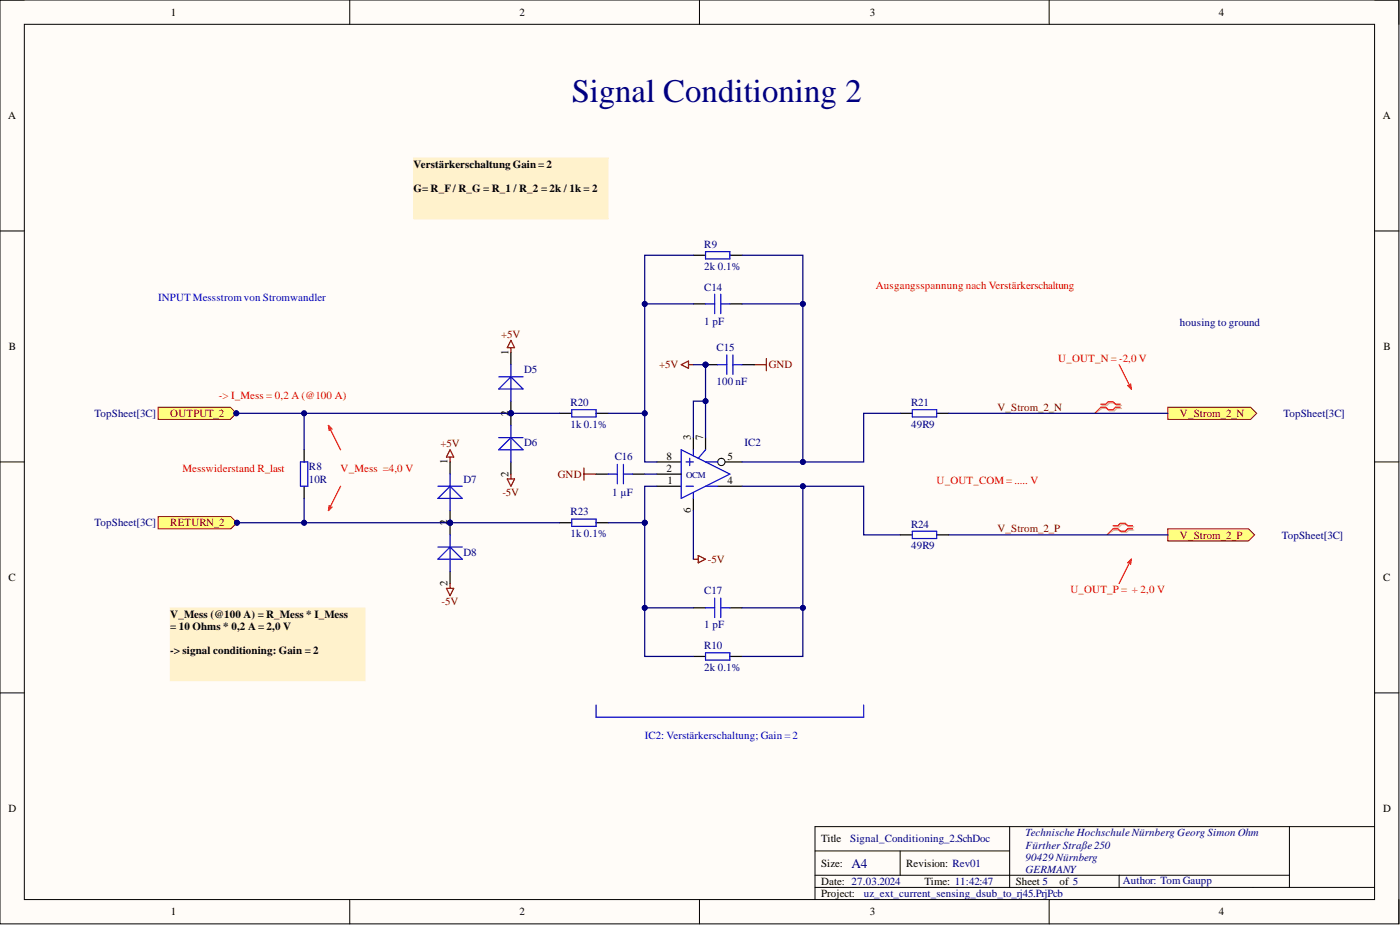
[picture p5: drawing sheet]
<svg xmlns="http://www.w3.org/2000/svg" width="292mm" height="193mm" viewBox="0 0 292 193" stroke-linecap="round" stroke-linejoin="round" font-family="sans-serif">
<defs><g id="words">
<text font-size="6.8" fill="#000080" x="119.3" y="21.3">Signal Conditioning 2</text>
<text font-size="2.8" fill="#000080" x="177.7" y="181">A4</text>
<g font-size="2.3">
<text x="35.6" y="3.3">1</text>
<text x="108.4" y="3.3">2</text>
<text x="181.5" y="3.3">3</text>
<text x="254.3" y="3.3">4</text>
<text x="1.7" y="24.9">A</text>
<text x="288.5" y="24.9">A</text>
<text x="86.3" y="35">Verstärkerschaltung Gain = 2</text>
<text x="86.3" y="40.1">G= R_F/ R_G = R_1 / R_2 = 2k / 1k = 2</text>
<text x="1.9" y="73">B</text>
<text x="106.1" y="74.1" transform="rotate(-90 106.1 74.1)">1</text>
<text x="288.7" y="73">B</text>
<text x="106.1" y="86.7" transform="rotate(-90 106.1 86.7)">2</text>
<text x="106.1" y="86.7" transform="rotate(-90 106.1 86.7)">1</text>
<text x="139.1" y="95.9">8</text>
<text x="144.2" y="91.8" transform="rotate(-90 144.2 91.8)">3</text>
<text x="146.7" y="91.8" transform="rotate(-90 146.7 91.8)">7</text>
<text x="151.8" y="95.9">5</text>
<text x="93.4" y="96.9" transform="rotate(-90 93.4 96.9)">1</text>
<text x="106.1" y="99.4" transform="rotate(-90 106.1 99.4)">2</text>
<text x="139.1" y="98.4">2</text>
<text x="139.3" y="100.9">1</text>
<text x="151.8" y="100.9">4</text>
<text x="144.2" y="107" transform="rotate(-90 144.2 107)">6</text>
<text x="93.4" y="109.6" transform="rotate(-90 93.4 109.6)">2</text>
<text x="93.4" y="109.6" transform="rotate(-90 93.4 109.6)">1</text>
<text x="1.8" y="121.2">C</text>
<text x="93.4" y="122.2" transform="rotate(-90 93.4 122.2)">2</text>
<text x="288.6" y="121.2">C</text>
<text x="35.5" y="128.8">V_Mess (@100 A) = R_Mess * I_Mess</text>
<text x="35.5" y="131.4">= 10 Ohms * 0,2 A = 2,0 V</text>
<text x="35.5" y="136.4">-&gt; signal conditioning: Gain = 2</text>
<text x="1.8" y="169.4">D</text>
<text x="288.6" y="169.4">D</text>
<text x="171.3" y="175.7">Title</text>
<text x="171.3" y="180.8">Size:</text>
<text x="171.3" y="184.6">Date: 27.03.2024</text>
<text x="189.1" y="180.8">Revision: Rev01</text>
<text x="192.9" y="184.6">Time: 11:42:47</text>
<text x="211.9" y="184.6">Sheet 5</text>
<text x="221.1" y="184.6">of 5</text>
<text x="35.6" y="191">1</text>
<text x="108.4" y="191">2</text>
<text x="171.3" y="187.2">Project:</text>
<text x="181.5" y="191">3</text>
<text x="254.3" y="191">4</text>
</g>
<g font-size="2.3" fill="#000080">
<text x="147" y="51.7">R9</text>
<text x="147" y="56.3">2k 0.1%</text>
<text x="147" y="60.6">C14</text>
<text x="147" y="67.7">1 pF</text>
<text x="246.2" y="68">housing to ground</text>
<text x="109.4" y="77.9">D5</text>
<text x="149.5" y="73.3">C15</text>
<text x="149.5" y="80.4">100 nF</text>
<text x="19.7" y="87">TopSheet[3C]</text>
<text x="119" y="84.7">R20</text>
<text x="119" y="89.3">1k 0.1%</text>
<text x="190.1" y="84.7">R21</text>
<text x="190.1" y="89.3">49R9</text>
<text x="267.8" y="87">TopSheet[3C]</text>
<text x="109.4" y="93.1">D6</text>
<text x="128.3" y="95.9">C16</text>
<text x="155.3" y="93.1">IC2</text>
<text x="64.5" y="98.1">R8</text>
<text x="64.5" y="100.7">10R</text>
<text x="96.7" y="100.7">D7</text>
<text x="119" y="107.5">R23</text>
<text x="127.7" y="103.5">1 µF</text>
<text x="19.7" y="109.8">TopSheet[3C]</text>
<text x="119" y="112.1">1k 0.1%</text>
<text x="190.1" y="110.1">R24</text>
<text x="267.4" y="112.3">TopSheet[3C]</text>
<text x="96.7" y="115.9">D8</text>
<text x="190.1" y="114.6">49R9</text>
<text x="147" y="124">C17</text>
<text x="147" y="131.1">1 pF</text>
<text x="147" y="135.4">R10</text>
<text x="147" y="140">2k 0.1%</text>
<text x="177.4" y="175.7">Signal_Conditioning_2.SchDoc</text>
<text x="214" y="177">Fürther Straße 250</text>
<text x="214" y="179.5">90429 Nürnberg</text>
<text x="214" y="174.5">Technische Hochschule Nürnberg Georg Simon Ohm</text>
<text x="214" y="182.1">GERMANY</text>
<text x="234.3" y="184.4">Author: Tom Gaupp</text>
<text x="180.2" y="187.2">uz_ext_current_sensing_dsub_to_rj45.PrjPcb</text>
</g>
<g font-size="2.3" fill="#00f">
<text x="33" y="62.9">INPUT Messstrom von Stromwandler</text>
<text x="134.5" y="154.2">IC2: Verstärkerschaltung; Gain = 2</text>
</g>
<g font-size="2.3" fill="#f00">
<text x="182.7" y="60.4">Ausgangsspannung nach Verstärkerschaltung</text>
<text x="220.8" y="75.6">U_OUT_N = -2,0 V</text>
<text x="45.7" y="83.2">-&gt; I_Mess = 0,2 A (@100 A)</text>
<text x="38.1" y="98.4">Messwiderstand R_last</text>
<text x="71.1" y="98.4">V_Mess =4,0 V</text>
<text x="195.4" y="100.9">U_OUT_COM = ..... V</text>
<text x="223.3" y="123.8">U_OUT_P = + 2,0 V</text>
</g>
<g font-size="2.3" fill="#800000">
<text x="104.6" y="70.5">+5V</text>
<text x="137.6" y="76.8">+5V</text>
<text x="160.4" y="76.8">GND</text>
<text x="35.5" y="87">OUTPUT_2</text>
<text x="208.1" y="85.7">V_Strom_2_N</text>
<text x="246.2" y="87">V_Strom_2_N</text>
<text x="91.9" y="93.3">+5V</text>
<text x="116.4" y="99.7">GND</text>
<text x="104.8" y="103.5">-5V</text>
<text x="35.5" y="109.8">RETURN_2</text>
<text x="208.1" y="111.1">V_Strom_2_P</text>
<text x="246.2" y="112.3">V_Strom_2_P</text>
<text x="147.7" y="117.4">-5V</text>
<text x="92.1" y="126.3">-5V</text>
</g>
<text font-size="1.9" fill="#000080" x="143.1" y="99.7">OCM</text>
</g></defs>
<path d="M0 0h291.9v192.7h-291.9z" fill-rule="evenodd" fill="#fffcf8"/>
<path d="M0 0h291.9v192.7h-291.9z" fill="none" stroke="#000" stroke-width=".21"/>
<path d="M5.1 5.1h281.7v182.6h-281.7z" fill-rule="evenodd" fill="#fffcf8"/>
<g fill="none" stroke="#000" stroke-width=".21">
<path d="M0 0h5.1M5.1 5.1h281.7v182.6h-281.7zM73 0v5.1M145.9 0v5.1M218.9 0v5.1M286.8 0h5.1v5.1M0 48.2h5.1M286.8 48.2h5.1M0 96.4h5.1M286.8 96.4h5.1M0 144.6h5.1M286.8 144.6h5.1"/>
<path d="M170 177.5h40.7M187.8 177.5v5.1M210.7 172.4v12.7M269 172.4v12.7M286.8 172.4h-116.8v15.3M73 187.7v5M145.9 187.7v5M170 185.1h116.8M170 182.6h99M218.9 187.7v5M233.5 182.6v2.5M291.9 187.7v5"/>
</g>
<path d="M33 85h15l1.3 1.2-1.3 1.3h-15z" fill-rule="evenodd" fill="#ffff80"/>
<path d="M33 85h15l1.3 1.2-1.3 1.3h-15z" fill="none" stroke="#800000" stroke-width=".21"/>
<circle cx="49.3" cy="86.2" r=".51" fill="#000080"/>
<circle cx="49.3" cy="86.2" r=".51" fill="none" stroke="#000080" stroke-width=".21"/>
<path d="M33 107.8h15.2l1.2 1.2-1.2 1.3h-15.2z" fill-rule="evenodd" fill="#ffff80"/>
<path d="M33 107.8h15.2l1.2 1.2-1.2 1.3h-15.2z" fill="none" stroke="#800000" stroke-width=".21"/>
<circle cx="49.4" cy="109" r=".51" fill="#000080"/>
<circle cx="49.4" cy="109" r=".51" fill="none" stroke="#000080" stroke-width=".21"/>
<path d="M243.6 85h17.3l1.3 1.2-1.3 1.3h-17.3z" fill-rule="evenodd" fill="#ffff80"/>
<path d="M243.6 85h17.3l1.3 1.2-1.3 1.3h-17.3z" fill="none" stroke="#800000" stroke-width=".21"/>
<path d="M243.6 110.3h16.9l1.3 1.3-1.3 1.3h-16.9z" fill-rule="evenodd" fill="#ffff80"/>
<path d="M243.6 110.3h16.9l1.3 1.3-1.3 1.3h-16.9z" fill="none" stroke="#800000" stroke-width=".21"/>
<path d="M229.9 84.6h1.1l.5-.5h1l.5 .5h1M229.9 85.2h1.1l.5 .5h1l.5-.5h1M232.5 109.9h1l.5-.5h1l.5 .5h1M232.5 110.6h1l.5 .5h1l.5-.5h1" fill="none" stroke="#d0a19e" stroke-width=".25"/>
<path d="M229.9 85.2l-1.5 1M232.5 110.6l-1.5 1" fill="none" stroke="#d0a19e" stroke-width=".21"/>
<path d="M233.5 76.1l2.5 5.1M229.7 84.3h1l.5-.5h1l.5 .5h1.1M229.7 85h1l.5 .5h1l.5-.5h1.1M235.3 80.4l.7 .8M235.9 80.1l.1 1.1M232.2 109.7h1l.6-.5h1l.5 .5h1M232.2 110.3h1l.6 .5h1l.5-.5h1" fill="none" stroke="#f00" stroke-width=".25"/>
<path d="M229.7 85l-1.3 1.2M232.2 110.3l-1.2 1.3" fill="none" stroke="#f00" stroke-width=".21"/>
<path d="M142.1 76.1l1.6-.8v1.5zM143.7 76.1h1M157.4 76.1h2.5M159.9 74.8v2.5M121.8 97.6v2.6M121.8 98.9h2.6" fill="none" stroke="#800000" stroke-width=".25"/>
<path d="M124.4 98.9h2.5M132 98.9h2.5" fill="none" stroke="#000" stroke-width=".25"/>
<path d="M126.9 98.9h1.9M128.8 96.9v4M130.1 98.9h1.9M130.1 96.9v4" fill="none" stroke="#00f" stroke-width=".25"/>
<circle cx="147.2" cy="76.1" r=".51" fill="#000080"/>
<circle cx="147.2" cy="76.1" r=".51" fill="none" stroke="#000080" stroke-width=".21"/>
<path d="M147.2 76.1h2.5" fill="none" stroke="#000" stroke-width=".25"/>
<circle cx="147.2" cy="76.1" r=".51" fill="#000080"/>
<circle cx="147.2" cy="76.1" r=".51" fill="none" stroke="#000080" stroke-width=".21"/>
<path d="M154.8 76.1h2.6M137.1 96.4h5M144.7 91.3v2.5M149.7 96.4h5.1M137.1 101.4h5M144.7 104v2.5M149.7 101.4h5.1" fill="none" stroke="#000" stroke-width=".25"/>
<path d="M149.7 76.1h1.9M151.6 74.1v4M152.9 76.1h1.9M152.9 74.1v4M142.1 93.8l10.2 5.1-10.2 5.1zM143.1 96.4h1.6M143.9 95.6v1.5M144.7 93.8v1.3M143.1 101.4h1.6M144.7 102.7v1.3" fill="none" stroke="#00f" stroke-width=".25"/>
<circle cx="150.5" cy="96.4" r=".76" fill="#f8fcff"/>
<circle cx="150.5" cy="96.4" r=".76" fill="none" stroke="#000" stroke-width=".21"/>
<g fill="none" stroke="#00f" stroke-width=".25">
<path d="M147.2 63.4h1.9M149.1 61.4v4M150.4 63.4h1.9M150.4 61.4v4M119.3 85.5h5.1v1.5h-5.1zM147.2 96.4h2.5M147.2 93.8l-1.5 1.8M190.4 85.5h5v1.5h-5zM119.3 108.3h5.1v1.5h-5.1zM147.2 101.4h2.5M190.4 110.8h5v1.5h-5zM147.2 126.8h1.9"/>
<path d="M149.1 124.8v4M150.4 124.8v4M150.4 126.8h1.9"/>
</g>
<g fill="none" stroke="#000" stroke-width=".25">
<path d="M144.7 63.4h2.5M152.3 63.4h2.5M116.7 86.2h2.6M124.4 86.2h2.5M137.1 98.9h5M147.2 91.3v2.5M187.8 86.2h2.6M195.4 86.2h2.6M116.7 109h2.6M124.4 109h2.5M187.8 111.6h2.6M195.4 111.6h2.6"/>
<path d="M144.7 126.8h2.5M152.3 126.8h2.5"/>
</g>
<path d="M68.5 88.8l2.6 5M68.5 88.8l.2 1M68.5 88.8l.8 .7M68.7 105.5l-.2 1M69.3 105.8l-.8 .7M71.1 101.4l-2.6 5.1M236 116.7l-2.5 5M236 116.7l-.7 .7M236 116.7l-.1 1" fill="none" stroke="#f00" stroke-width=".25"/>
<path d="M144.7 116.7h1M145.7 115.9l1.5 .8-1.5 .7z" fill="none" stroke="#800000" stroke-width=".25"/>
<circle cx="106.6" cy="86.2" r=".51" fill="#000080"/>
<circle cx="106.6" cy="86.2" r=".51" fill="none" stroke="#000080" stroke-width=".21"/>
<path d="M106.6 73.5v2.6M106.6 83.7v2.5" fill="none" stroke="#000" stroke-width=".25"/>
<circle cx="106.6" cy="86.2" r=".51" fill="#000080"/>
<circle cx="106.6" cy="86.2" r=".51" fill="none" stroke="#000080" stroke-width=".21"/>
<path d="M104.1 78.6h5M106.6 76.1v7.6M104.1 81.2l2.5-2.6 2.5 2.6z" fill="none" stroke="#00f" stroke-width=".25"/>
<circle cx="93.9" cy="109" r=".51" fill="#000080"/>
<circle cx="93.9" cy="109" r=".51" fill="none" stroke="#000080" stroke-width=".21"/>
<path d="M93.9 96.4v2.5M93.9 106.5v2.5" fill="none" stroke="#000" stroke-width=".25"/>
<circle cx="93.9" cy="109" r=".51" fill="#000080"/>
<circle cx="93.9" cy="109" r=".51" fill="none" stroke="#000080" stroke-width=".21"/>
<path d="M93.9 98.9v7.6M91.4 101.4h5M91.4 104l2.5-2.6 2.5 2.6z" fill="none" stroke="#00f" stroke-width=".25"/>
<path d="M106.6 71l.8 1.5h-1.6zM106.6 72.5v1M93.9 93.8l.8 1.6h-1.6zM93.9 95.4v1" fill="none" stroke="#800000" stroke-width=".25"/>
<circle cx="106.6" cy="86.2" r=".51" fill="#000080"/>
<circle cx="106.6" cy="86.2" r=".51" fill="none" stroke="#000080" stroke-width=".21"/>
<path d="M106.6 86.2v2.6" fill="none" stroke="#000" stroke-width=".25"/>
<circle cx="106.6" cy="86.2" r=".51" fill="#000080"/>
<circle cx="106.6" cy="86.2" r=".51" fill="none" stroke="#000080" stroke-width=".21"/>
<path d="M106.6 96.4v2.5" fill="none" stroke="#000" stroke-width=".25"/>
<path d="M104.1 91.3h5M104.1 93.8l2.5-2.5 2.5 2.5zM106.6 88.8v7.6" fill="none" stroke="#00f" stroke-width=".25"/>
<circle cx="93.9" cy="109" r=".51" fill="#000080"/>
<circle cx="93.9" cy="109" r=".51" fill="none" stroke="#000080" stroke-width=".21"/>
<path d="M93.9 109v2.6" fill="none" stroke="#000" stroke-width=".25"/>
<circle cx="93.9" cy="109" r=".51" fill="#000080"/>
<circle cx="93.9" cy="109" r=".51" fill="none" stroke="#000080" stroke-width=".21"/>
<path d="M144.7 53.3h2.5M152.3 53.3h2.5M63.5 93.8v2.6M63.5 101.4v2.6M93.9 119.2v2.5M144.7 136.9h2.5M152.3 136.9h2.5" fill="none" stroke="#000" stroke-width=".25"/>
<path d="M147.2 52.5h5.1v1.5h-5.1zM62.7 96.4h1.5v5h-1.5zM91.4 114.1h5M91.4 116.7l2.5-2.6 2.5 2.6zM93.9 111.6v7.6M147.2 136.2h5.1v1.5h-5.1zM124.4 147.1v2.5h55.8v-2.5" fill="none" stroke="#00f" stroke-width=".25"/>
<path d="M105.8 99.9h1.6l-.8 1.5zM106.6 98.9v1M93.1 122.7h1.6l-.8 1.6zM93.9 121.7v1" fill="none" stroke="#800000" stroke-width=".25"/>
<path d="M86.3 33h40.6v12.6h-40.6z" fill-rule="evenodd" fill="#fff2cc"/>
<path d="M86.3 33h40.6v12.6h-40.6z" fill="none" stroke="#fff2cc" stroke-width=".21"/>
<path d="M35.5 126.8h40.6v15.2h-40.6z" fill-rule="evenodd" fill="#fff2cc"/>
<path d="M35.5 126.8h40.6v15.2h-40.6z" fill="none" stroke="#fff2cc" stroke-width=".21"/>
<path d="M126.9 86.2h7.6M134.5 98.9h2.6M198 86.2h45.6M198 111.6h45.6" fill="none" stroke="#000080" stroke-width=".25"/>
<circle cx="134.5" cy="86.2" r=".51" fill="#000080"/>
<circle cx="134.5" cy="86.2" r=".51" fill="none" stroke="#000080" stroke-width=".21"/>
<path d="M126.9 109h7.6" fill="none" stroke="#000080" stroke-width=".25"/>
<circle cx="134.5" cy="109" r=".51" fill="#000080"/>
<circle cx="134.5" cy="109" r=".51" fill="none" stroke="#000080" stroke-width=".21"/>
<path d="M137.1 101.4h-2.6v7.6M144.7 106.5v10.2" fill="none" stroke="#000080" stroke-width=".25"/>
<circle cx="134.5" cy="109" r=".51" fill="#000080"/>
<circle cx="134.5" cy="109" r=".51" fill="none" stroke="#000080" stroke-width=".21"/>
<path d="M134.5 63.4h10.2" fill="none" stroke="#000080" stroke-width=".25"/>
<circle cx="134.5" cy="63.4" r=".51" fill="#000080"/>
<circle cx="134.5" cy="63.4" r=".51" fill="none" stroke="#000080" stroke-width=".21"/>
<path d="M154.8 63.4h12.7" fill="none" stroke="#000080" stroke-width=".25"/>
<circle cx="167.5" cy="63.4" r=".51" fill="#000080"/>
<circle cx="167.5" cy="63.4" r=".51" fill="none" stroke="#000080" stroke-width=".21"/>
<path d="M154.8 53.3h12.7v43.1" fill="none" stroke="#000080" stroke-width=".25"/>
<circle cx="167.5" cy="96.4" r=".51" fill="#000080"/>
<circle cx="167.5" cy="96.4" r=".51" fill="none" stroke="#000080" stroke-width=".21"/>
<circle cx="167.5" cy="63.4" r=".51" fill="#000080"/>
<circle cx="167.5" cy="63.4" r=".51" fill="none" stroke="#000080" stroke-width=".21"/>
<path d="M187.8 86.2h-7.6v10.2h-25.4" fill="none" stroke="#000080" stroke-width=".25"/>
<circle cx="167.5" cy="96.4" r=".51" fill="#000080"/>
<circle cx="167.5" cy="96.4" r=".51" fill="none" stroke="#000080" stroke-width=".21"/>
<path d="M134.5 109v27.9h10.2" fill="none" stroke="#000080" stroke-width=".25"/>
<circle cx="134.5" cy="126.8" r=".51" fill="#000080"/>
<circle cx="134.5" cy="126.8" r=".51" fill="none" stroke="#000080" stroke-width=".21"/>
<circle cx="134.5" cy="109" r=".51" fill="#000080"/>
<circle cx="134.5" cy="109" r=".51" fill="none" stroke="#000080" stroke-width=".21"/>
<path d="M134.5 126.8h10.2" fill="none" stroke="#000080" stroke-width=".25"/>
<circle cx="134.5" cy="126.8" r=".51" fill="#000080"/>
<circle cx="134.5" cy="126.8" r=".51" fill="none" stroke="#000080" stroke-width=".21"/>
<path d="M154.8 126.8h12.7" fill="none" stroke="#000080" stroke-width=".25"/>
<circle cx="167.5" cy="126.8" r=".51" fill="#000080"/>
<circle cx="167.5" cy="126.8" r=".51" fill="none" stroke="#000080" stroke-width=".21"/>
<path d="M154.8 101.4h25.4v10.2h7.6" fill="none" stroke="#000080" stroke-width=".25"/>
<circle cx="167.5" cy="101.4" r=".51" fill="#000080"/>
<circle cx="167.5" cy="101.4" r=".51" fill="none" stroke="#000080" stroke-width=".21"/>
<path d="M167.5 101.4v35.5h-12.7" fill="none" stroke="#000080" stroke-width=".25"/>
<circle cx="167.5" cy="126.8" r=".51" fill="#000080"/>
<circle cx="167.5" cy="126.8" r=".51" fill="none" stroke="#000080" stroke-width=".21"/>
<circle cx="167.5" cy="101.4" r=".51" fill="#000080"/>
<circle cx="167.5" cy="101.4" r=".51" fill="none" stroke="#000080" stroke-width=".21"/>
<path d="M144.7 53.3h-10.2v43.1h2.6" fill="none" stroke="#000080" stroke-width=".25"/>
<circle cx="134.5" cy="63.4" r=".51" fill="#000080"/>
<circle cx="134.5" cy="63.4" r=".51" fill="none" stroke="#000080" stroke-width=".21"/>
<circle cx="134.5" cy="86.2" r=".51" fill="#000080"/>
<circle cx="134.5" cy="86.2" r=".51" fill="none" stroke="#000080" stroke-width=".21"/>
<path d="M63.5 104v5" fill="none" stroke="#000080" stroke-width=".25"/>
<circle cx="63.5" cy="109" r=".51" fill="#000080"/>
<circle cx="63.5" cy="109" r=".51" fill="none" stroke="#000080" stroke-width=".21"/>
<path d="M63.5 86.2v7.6" fill="none" stroke="#000080" stroke-width=".25"/>
<circle cx="63.5" cy="86.2" r=".51" fill="#000080"/>
<circle cx="63.5" cy="86.2" r=".51" fill="none" stroke="#000080" stroke-width=".21"/>
<path d="M49.1 86.2h67.6" fill="none" stroke="#000080" stroke-width=".25"/>
<circle cx="49.3" cy="86.2" r=".51" fill="#000080"/>
<circle cx="49.3" cy="86.2" r=".51" fill="none" stroke="#000080" stroke-width=".21"/>
<circle cx="63.5" cy="86.2" r=".51" fill="#000080"/>
<circle cx="63.5" cy="86.2" r=".51" fill="none" stroke="#000080" stroke-width=".21"/>
<circle cx="106.6" cy="86.2" r=".51" fill="#000080"/>
<circle cx="106.6" cy="86.2" r=".51" fill="none" stroke="#000080" stroke-width=".21"/>
<path d="M49.3 109h67.4" fill="none" stroke="#000080" stroke-width=".25"/>
<circle cx="49.4" cy="109" r=".51" fill="#000080"/>
<circle cx="49.4" cy="109" r=".51" fill="none" stroke="#000080" stroke-width=".21"/>
<circle cx="63.5" cy="109" r=".51" fill="#000080"/>
<circle cx="63.5" cy="109" r=".51" fill="none" stroke="#000080" stroke-width=".21"/>
<circle cx="93.9" cy="109" r=".51" fill="#000080"/>
<circle cx="93.9" cy="109" r=".51" fill="none" stroke="#000080" stroke-width=".21"/>
<path d="M144.7 91.3v-7.6h2.5v7.6" fill="none" stroke="#000080" stroke-width=".25"/>
<circle cx="147.2" cy="83.7" r=".51" fill="#000080"/>
<circle cx="147.2" cy="83.7" r=".51" fill="none" stroke="#000080" stroke-width=".21"/>
<path d="M147.2 76.1v7.6" fill="none" stroke="#000080" stroke-width=".25"/>
<circle cx="147.2" cy="83.7" r=".51" fill="#000080"/>
<circle cx="147.2" cy="83.7" r=".51" fill="none" stroke="#000080" stroke-width=".21"/>
<circle cx="147.2" cy="76.1" r=".51" fill="#000080"/>
<circle cx="147.2" cy="76.1" r=".51" fill="none" stroke="#000080" stroke-width=".21"/>
<path d="M144.7 76.1h2.5" fill="none" stroke="#000080" stroke-width=".25"/>
<circle cx="147.2" cy="76.1" r=".51" fill="#000080"/>
<circle cx="147.2" cy="76.1" r=".51" fill="none" stroke="#000080" stroke-width=".21"/>
<use href="#words"/>
</svg>
